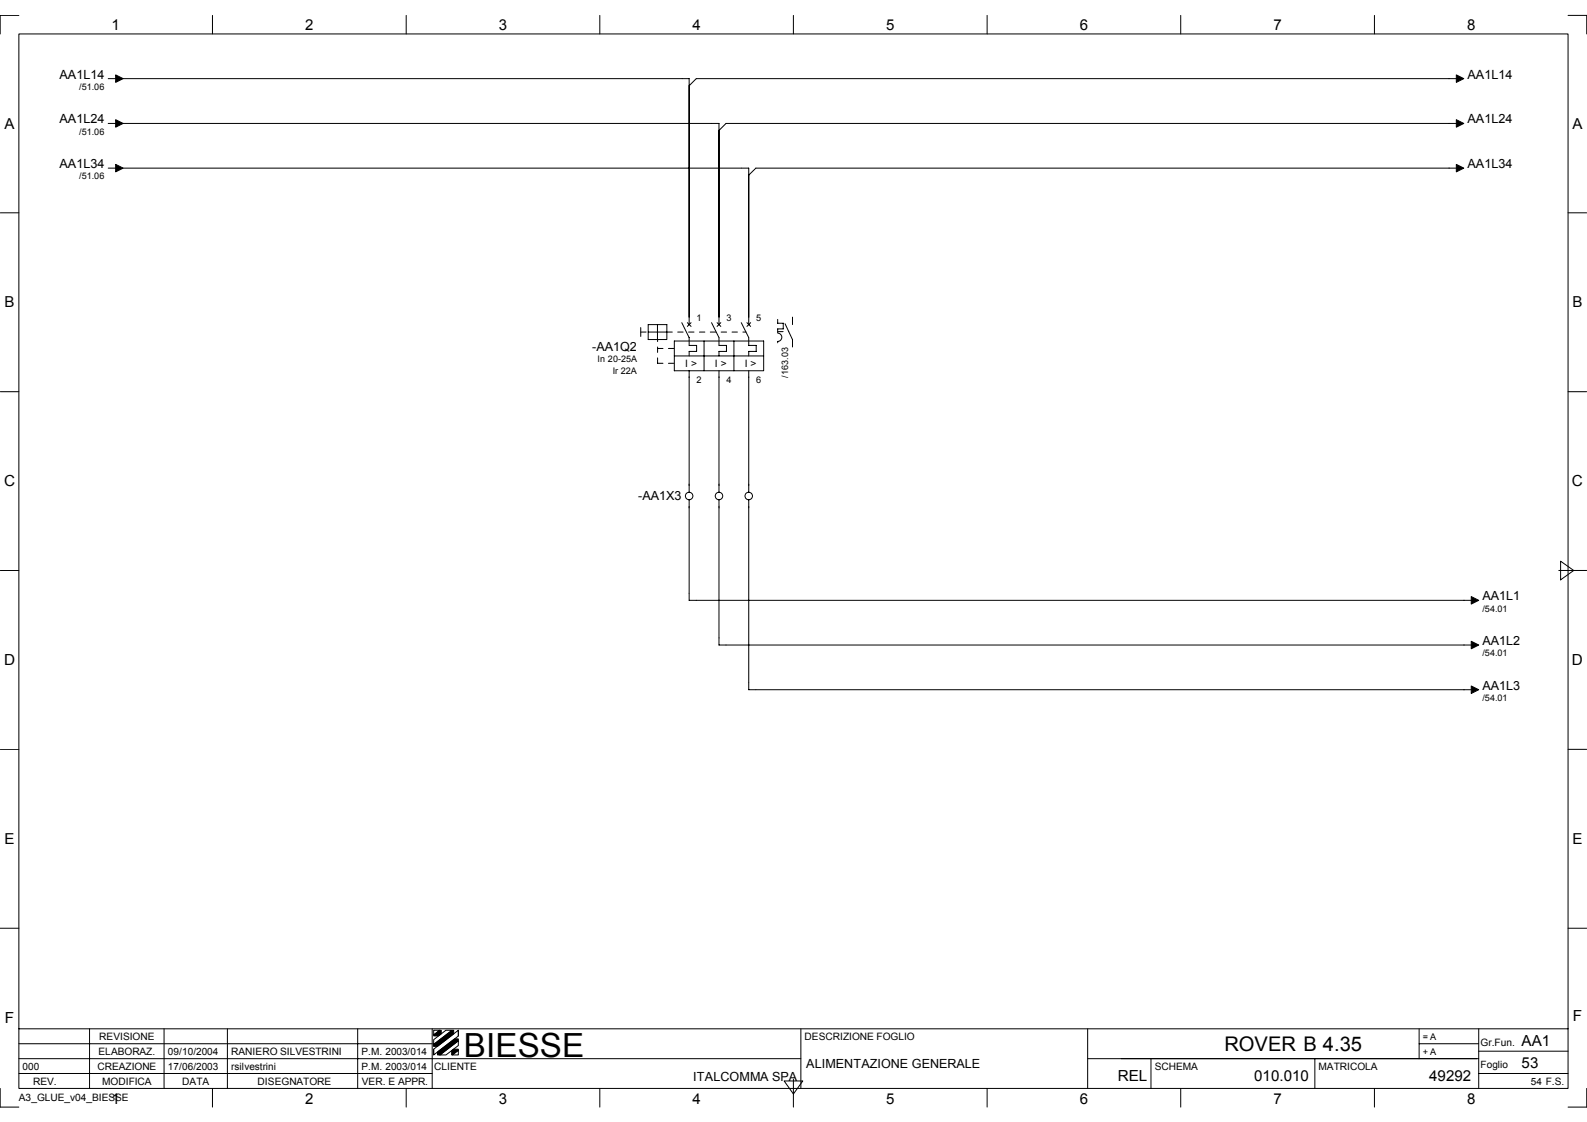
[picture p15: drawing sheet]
<svg xmlns="http://www.w3.org/2000/svg" width="297mm" height="210mm" viewBox="0 0 297 210" stroke-linecap="round" stroke-linejoin="round" font-family="sans-serif">
<defs><g id="words">
<text font-size="6.2" x="86.8" y="197.7">BIESSE</text>
<text font-size="3.8" x="229.2" y="196.7">ROVER B 4.35</text>
<g font-size="2.9">
<text x=".8" y="91">C</text>
<text x="294.2" y="91">C</text>
<text x=".8" y="124.4">D</text>
<text x="294.2" y="124.4">D</text>
<text x=".9" y="191.3">F</text>
<text x="294.4" y="191">F</text>
<text x="284.8" y="195.6">AA1</text>
<text x="209.2" y="202.2">REL</text>
</g>
<g font-size="2.8">
<text x="20.9" y="5.7">1</text>
<text x="57.1" y="5.7">2</text>
<text x="93.4" y="5.7">3</text>
<text x="129.6" y="5.7">4</text>
<text x="165.8" y="5.7">5</text>
<text x="202.1" y="5.7">6</text>
<text x="238.3" y="5.7">7</text>
<text x="274.6" y="5.7">8</text>
<text x=".8" y="24.1">A</text>
<text x="294.3" y="24.1">A</text>
<text x=".8" y="57.5">B</text>
<text x="294.3" y="57.5">B</text>
<text x=".8" y="157.9">E</text>
<text x="294.3" y="157.9">E</text>
<text x="234.7" y="202.2">010.010</text>
<text x="267.5" y="202.2">49292</text>
<text x="284.8" y="199.8">53</text>
<text x="20.9" y="206.5">1</text>
<text x="57.1" y="206.5">2</text>
<text x="93.4" y="206.5">3</text>
<text x="129.6" y="206.5">4</text>
<text x="165.8" y="206.5">5</text>
<text x="202.1" y="206.5">6</text>
<text x="238.3" y="206.5">7</text>
<text x="274.6" y="206.5">8</text>
</g>
<g font-size="2.4">
<text x="11.1" y="14.7">AA1L14</text>
<text x="274.7" y="14.7">AA1L14</text>
<text x="11.1" y="23.1">AA1L24</text>
<text x="274.7" y="23.1">AA1L24</text>
<text x="11.1" y="31.5">AA1L34</text>
<text x="274.7" y="31.5">AA1L34</text>
<text x="110.8" y="65.6">-AA1Q2</text>
<text x="119.4" y="93.5">-AA1X3</text>
<text x="277.5" y="112.3">AA1L1</text>
<text x="277.5" y="120.7">AA1L2</text>
<text x="277.5" y="129">AA1L3</text>
<text x="129.8" y="202.2">ITALCOMMA SPA</text>
<text x="150.9" y="199.7">ALIMENTAZIONE GENERALE</text>
</g>
<g font-size="1.9">
<text x="128.2" y="68.6">I &gt;</text>
<text x="133.8" y="68.6">I &gt;</text>
<text x="139.4" y="68.6">I &gt;</text>
<text x="18.4" y="197.4">ELABORAZ.</text>
<text x="18.6" y="194.6">REVISIONE</text>
<text x="31.4" y="197.4">09/10/2004</text>
<text x="43.3" y="197.4">RANIERO SILVESTRINI</text>
<text x="67.6" y="197.4">P.M. 2003/014</text>
<text x="150.6" y="194.6">DESCRIZIONE FOGLIO</text>
<text x="277.1" y="195.6">Gr.Fun.</text>
<text x="4.2" y="200.1">000</text>
<text x="6.2" y="202.9">REV.</text>
<text x="18.2" y="200.1">CREAZIONE</text>
<text x="19.1" y="202.9">MODIFICA</text>
<text x="31.4" y="200.1">17/06/2003</text>
<text x="34.1" y="202.9">DATA</text>
<text x="43.3" y="200.1">rsilvestrini</text>
<text x="48.2" y="202.9">DISEGNATORE</text>
<text x="67.6" y="200.1">P.M. 2003/014</text>
<text x="67.7" y="202.9">VER. E APPR.</text>
<text x="81.3" y="200.1">CLIENTE</text>
<text x="216.1" y="200.1">SCHEMA</text>
<text x="246.8" y="200.1">MATRICOLA</text>
<text x="277.1" y="199.8">Foglio</text>
<text x="286.5" y="202.9">54 F.S.</text>
<text x="3.5" y="206.1">A3_GLUE_v04_BIESSE</text>
</g>
<g font-size="1.7">
<text x="14.8" y="16.8">/51.06</text>
<text x="14.8" y="25.2">/51.06</text>
<text x="14.8" y="33.5">/51.06</text>
<text x="130.4" y="60">1</text>
<text x="136" y="60">3</text>
<text x="141.5" y="60">5</text>
<text x="111.9" y="67.7">In 20-25A</text>
<text x="114.7" y="70">Ir 22A</text>
<text x="130.4" y="71.6">2</text>
<text x="136" y="71.6">4</text>
<text x="141.5" y="71.6">6</text>
<text x="147.5" y="70.7" transform="rotate(-90 147.5 70.7)">/163.03</text>
<text x="277.5" y="114.4">/54.01</text>
<text x="277.5" y="122.8">/54.01</text>
<text x="277.5" y="131.1">/54.01</text>
<text x="266.3" y="194.6">= A</text>
<text x="266.3" y="197.4">+ A</text>
</g>
</g></defs>
<g fill="none" stroke="#000" stroke-width=".19">
<path d="M3.5 6.3h290v197.3h-290zM3.5 2.9h-3.5v3.4M20.3 14.7h2M23 14.7h106v46M39.8 2.9v3.4M76 2.9v3.4M112.3 2.9v3.4M148.5 2.9v3.4M184.8 2.9v3.4M221 2.9v3.4M257.3 2.9v3.4M273.3 14.7h-143l-1.3 1.3"/>
<path d="M293.5 2.9h3.5v3.4M0 39.8h3.5M20.3 23.1h2M20.3 31.5h2M23 23.1h111.6v37.6M23 31.5h117.1v29.2M273.3 23.1h-137.4l-1.3 1.3M273.3 31.5h-131.8l-1.4 1.3M293.5 39.8h3.5M145.6 59.8v.7h1v1h-1v.8a.78 .78 0 0 1 .7 .8 .78 .78 0 0 1-.7 .8v.2M148.3 59.3v1.4M0 73.3h3.5"/>
<path d="M119.9 61.3v1.6M121.3 60.7h3.5v2.8h-3.5zM121.3 62.1h3.5M123.1 60.7v2.8M126.2 63.8h16.7v5.6h-16.7zM126.2 66.6h16.7M127.6 60.4l1.4 2.8v1.4h1.4v1.1h-1.4v.9M128.6 60.4l.7 .7M129 69.4v22.7M129.3 60.4l-.7 .7M131.8 63.8v5.6M133.2 60.4l1.4 2.8v1.4h1.4v1.1h-1.4v.9"/>
<path d="M134.2 60.4l.7 .7M134.6 69.4v22.7M134.9 60.4l-.7 .7M137.4 63.8v5.6M138.7 60.4l1.4 2.8v1.4h1.4v1.1h-1.4v.9M139.8 60.4l.7 .7M140.1 69.4v22.7M140.5 60.4l-.7 .7M146.9 60.6l1.4 2.9v1.4M293.5 73.3h3.5M129 93.5v18.8h147.1M134.6 93.5v27.2h141.5"/>
<path d="M140.1 93.5v35.5h136M0 106.7h3.5M291.8 106.7h5.2M292.1 105l2.5 1.7-2.5 1.8zM0 140.2h3.5M293.5 140.2h3.5M0 173.7h3.5M293.5 173.7h3.5M3.5 192.5h290M3.5 198.1h146.4M3.5 195.3h77.4M16.8 192.5v11.1"/>
<path d="M30.7 192.5v11.1M42.6 192.5v11.1M66.9 192.5v11.1M80.9 192.5v11.1M81.2 196.3l4.6-3.6v1.1l-4.6 3.6zM81.2 194.5l2.3-1.8h1.1l-3.4 2.7zM81.2 192.7h1.1l-1.1 .9zM81.2 195.4v.3M81.2 196.3v1M82.3 197.4l3.5-2.7v.9l-2.3 1.8zM84.7 197.4l1.1-.9v.9zM85.8 192.7v1.1"/>
<path d="M149.9 192.5v11.1M203.6 198.1h73.2M203.6 192.5v11.1M215.4 198.1v5.5M246.1 198.1v5.5M265.6 195.3h11.2M265.6 192.5v5.6M276.8 192.5v11.1M276.8 196.7h16.7M0 203.6v3.5h3.5M3.5 200.8h77.4M39.8 203.6v3.5"/>
<path d="M76 203.6v3.5M112.3 203.6v3.5M146.8 202.2h3.5l-1.8 2.5zM148.5 201.9v5.2M184.8 203.6v3.5M221 203.6v3.5M257.3 203.6v3.5M276.8 200.8h16.7M297 203.6v3.5h-3.5"/>
<circle cx="129" cy="92.8" r=".7"/>
<circle cx="134.6" cy="92.8" r=".7"/>
<circle cx="140.1" cy="92.8" r=".7"/>
</g>
<g fill="#000" stroke="#000" stroke-width=".19">
<path d="M21.7 14l1.3 .7-1.3 .7z" fill-rule="evenodd"/>
<path d="M272.6 14l1.4 .7-1.4 .7z" fill-rule="evenodd"/>
<path d="M21.7 22.4l1.3 .7-1.3 .7z" fill-rule="evenodd"/>
<path d="M21.7 30.8l1.3 .7-1.3 .7z" fill-rule="evenodd"/>
<path d="M272.6 22.4l1.4 .7-1.4 .7z" fill-rule="evenodd"/>
<path d="M272.6 30.8l1.4 .7-1.4 .7z" fill-rule="evenodd"/>
<path d="M275.4 111.6l1.4 .7-1.4 .7z" fill-rule="evenodd"/>
<path d="M275.4 120l1.4 .7-1.4 .7z" fill-rule="evenodd"/>
<path d="M275.4 128.3l1.4 .7-1.4 .7z" fill-rule="evenodd"/>
<path d="M81.2 193.6l1.1-.9h.3v.7l-.5 .4h-.9z" fill-rule="evenodd"/>
<path d="M81.9 196.8l3.2-2.4h.7v.3l-3.5 2.7h-.4z" fill-rule="evenodd"/>
<path d="M81.2 195.4l3.4-2.7h.3v.7l-3 2.3h-.7z" fill-rule="evenodd"/>
<path d="M84.5 196.6l.4-.3h.9v.2l-1.1 .9h-.2z" fill-rule="evenodd"/>
</g>
<path d="M119.9 62.1h1.4M123.1 68v-4.5M123.1 65.2h3.1M123.1 68h3.1M124.8 62.1h14.8M145.6 62h2" fill="none" stroke="#000" stroke-width=".19" stroke-dasharray="1 1 1 1 1 1 1 1"/>
<use href="#words"/>
</svg>
